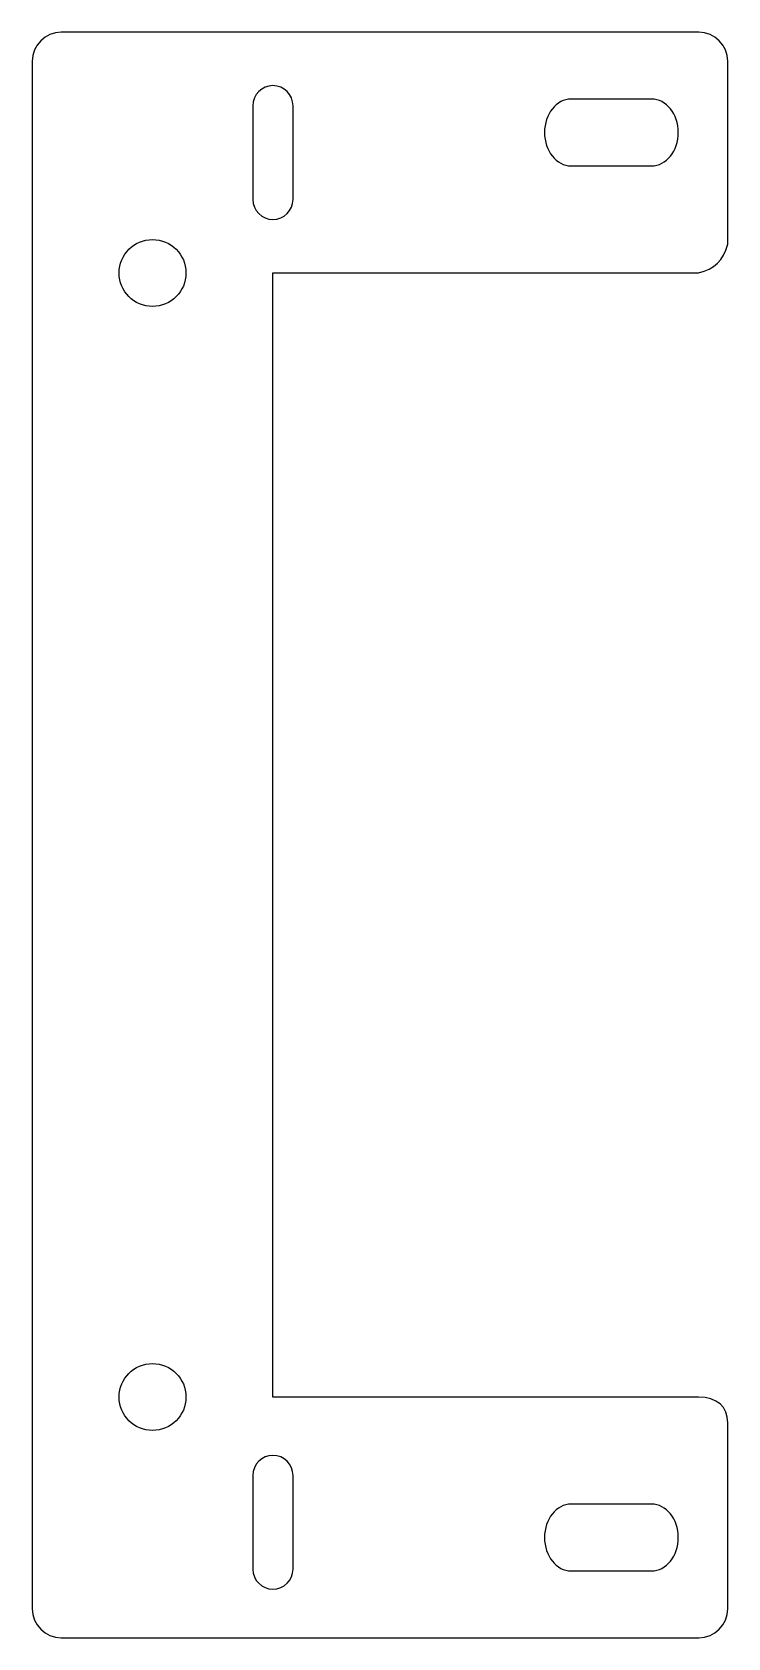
# Model space of a CAD drawing. Header units: centimetres. Extents: x -2.6 to 2.6, y -6 to 6.
import ezdxf

# ---------------------------------------------------------------- set-up
doc = ezdxf.new("R2010")
doc.units = ezdxf.units.CM
doc.header["$MEASUREMENT"] = 0
doc.layers.add('layer 1', color=7, linetype='Continuous')

msp = doc.modelspace()

# ---------------------------------------------------------------- linework, layer by layer
at = {"layer": 'layer 1', "color": 250, "lineweight": 25}
for centre in [(-1.7, 4.2), (-1.7, -4.2)]:
    msp.add_ellipse(centre, major_axis=(0, 0.25), ratio=1, dxfattribs=at)
for points, knots in [([(-2.38188, 6), (-2.38188, 6), (2.38189, 6), (2.38189, 6), (2.38189, 6), (2.50186, 6), (2.6, 5.90186), (2.6, 5.7819), (2.6, 5.7819), (2.6, 5.7819), (2.6, 4.41522), (2.6, 4.41522), (2.6, 4.41522), (2.56624, 4.29056), (2.49939, 4.23205), (2.37964, 4.2), (2.37964, 4.2), (2.37964, 4.2), (-0.8, 4.2), (-0.8, 4.2), (-0.8, 4.2), (-0.8, 4.2), (-0.8, -4.2), (-0.8, -4.2), (-0.8, -4.2), (-0.8, -4.2), (2.37963, -4.2), (2.37963, -4.2), (2.37963, -4.2), (2.52035, -4.20156), (2.5982, -4.27259), (2.6, -4.39321), (2.6, -4.39321), (2.6, -4.39321), (2.6, -5.78189), (2.6, -5.78189), (2.6, -5.78189), (2.6, -5.90186), (2.50186, -6), (2.38189, -6), (2.38189, -6), (2.38189, -6), (-2.38188, -6), (-2.38188, -6), (-2.38188, -6), (-2.50185, -6), (-2.6, -5.90186), (-2.6, -5.78189), (-2.6, -5.78189), (-2.6, -5.78189), (-2.6, 5.7819), (-2.6, 5.7819), (-2.6, 5.7819), (-2.6, 5.90186), (-2.50185, 6), (-2.38188, 6)], [0, 0, 0, 0, 0.06666667, 0.06666667, 0.06666667, 0.06666667, 0.13333333, 0.13333333, 0.13333333, 0.13333333, 0.2, 0.2, 0.2, 0.2, 0.26666667, 0.26666667, 0.26666667, 0.26666667, 0.33333333, 0.33333333, 0.33333333, 0.33333333, 0.4, 0.4, 0.4, 0.4, 0.46666667, 0.46666667, 0.46666667, 0.46666667, 0.53333333, 0.53333333, 0.53333333, 0.53333333, 0.6, 0.6, 0.6, 0.6, 0.66666667, 0.66666667, 0.66666667, 0.66666667, 0.73333333, 0.73333333, 0.73333333, 0.73333333, 0.8, 0.8, 0.8, 0.8, 0.86666667, 0.86666667, 0.86666667, 0.86666667, 1, 1, 1, 1]), ([(-0.80001, 5.6), (-0.80001, 5.6), (-0.80001, 5.6), (-0.80001, 5.6), (-0.80001, 5.6), (-0.7175, 5.6), (-0.65, 5.5325), (-0.65, 5.45), (-0.65, 5.45), (-0.65, 5.45), (-0.65, 4.75), (-0.65, 4.75), (-0.65, 4.75), (-0.65, 4.6675), (-0.7175, 4.6), (-0.80001, 4.6), (-0.80001, 4.6), (-0.80001, 4.6), (-0.80001, 4.6), (-0.80001, 4.6), (-0.80001, 4.6), (-0.8825, 4.6), (-0.95, 4.6675), (-0.95, 4.75), (-0.95, 4.75), (-0.95, 4.75), (-0.95, 5.45), (-0.95, 5.45), (-0.95, 5.45), (-0.95, 5.5325), (-0.8825, 5.6), (-0.80001, 5.6)], [0, 0, 0, 0, 0.11111111, 0.11111111, 0.11111111, 0.11111111, 0.22222222, 0.22222222, 0.22222222, 0.22222222, 0.33333333, 0.33333333, 0.33333333, 0.33333333, 0.44444444, 0.44444444, 0.44444444, 0.44444444, 0.55555556, 0.55555556, 0.55555556, 0.55555556, 0.66666667, 0.66666667, 0.66666667, 0.66666667, 0.77777778, 0.77777778, 0.77777778, 0.77777778, 1, 1, 1, 1]), ([(1.42921, 5.5), (1.42921, 5.5), (2.02923, 5.5), (2.02923, 5.5), (2.02923, 5.5), (2.13923, 5.5), (2.22922, 5.38751), (2.22922, 5.25003), (2.22922, 5.25003), (2.22922, 5.25003), (2.22922, 5.24999), (2.22922, 5.24999), (2.22922, 5.24999), (2.22922, 5.1125), (2.13923, 5), (2.02923, 5), (2.02923, 5), (2.02923, 5), (1.42921, 5), (1.42921, 5), (1.42921, 5), (1.31921, 5), (1.22922, 5.1125), (1.22922, 5.24999), (1.22922, 5.24999), (1.22922, 5.24999), (1.22922, 5.25003), (1.22922, 5.25003), (1.22922, 5.25003), (1.22922, 5.38751), (1.31921, 5.5), (1.42921, 5.5)], [0, 0, 0, 0, 0.11111111, 0.11111111, 0.11111111, 0.11111111, 0.22222222, 0.22222222, 0.22222222, 0.22222222, 0.33333333, 0.33333333, 0.33333333, 0.33333333, 0.44444444, 0.44444444, 0.44444444, 0.44444444, 0.55555556, 0.55555556, 0.55555556, 0.55555556, 0.66666667, 0.66666667, 0.66666667, 0.66666667, 0.77777778, 0.77777778, 0.77777778, 0.77777778, 1, 1, 1, 1]), ([(-0.80001, -4.63621), (-0.80001, -4.63621), (-0.80001, -4.63621), (-0.80001, -4.63621), (-0.80001, -4.63621), (-0.7175, -4.63621), (-0.65, -4.70371), (-0.65, -4.78621), (-0.65, -4.78621), (-0.65, -4.78621), (-0.65, -5.48621), (-0.65, -5.48621), (-0.65, -5.48621), (-0.65, -5.56871), (-0.7175, -5.63621), (-0.80001, -5.63621), (-0.80001, -5.63621), (-0.80001, -5.63621), (-0.80001, -5.63621), (-0.80001, -5.63621), (-0.80001, -5.63621), (-0.8825, -5.63621), (-0.95, -5.56871), (-0.95, -5.48621), (-0.95, -5.48621), (-0.95, -5.48621), (-0.95, -4.78621), (-0.95, -4.78621), (-0.95, -4.78621), (-0.95, -4.70371), (-0.8825, -4.63621), (-0.80001, -4.63621)], [0, 0, 0, 0, 0.11111111, 0.11111111, 0.11111111, 0.11111111, 0.22222222, 0.22222222, 0.22222222, 0.22222222, 0.33333333, 0.33333333, 0.33333333, 0.33333333, 0.44444444, 0.44444444, 0.44444444, 0.44444444, 0.55555556, 0.55555556, 0.55555556, 0.55555556, 0.66666667, 0.66666667, 0.66666667, 0.66666667, 0.77777778, 0.77777778, 0.77777778, 0.77777778, 1, 1, 1, 1]), ([(1.42921, -5), (1.42921, -5), (2.02923, -5), (2.02923, -5), (2.02923, -5), (2.13923, -5), (2.22922, -5.11249), (2.22922, -5.24998), (2.22922, -5.24998), (2.22922, -5.24998), (2.22922, -5.25001), (2.22922, -5.25001), (2.22922, -5.25001), (2.22922, -5.3875), (2.13923, -5.5), (2.02923, -5.5), (2.02923, -5.5), (2.02923, -5.5), (1.42921, -5.5), (1.42921, -5.5), (1.42921, -5.5), (1.31921, -5.5), (1.22922, -5.3875), (1.22922, -5.25001), (1.22922, -5.25001), (1.22922, -5.25001), (1.22922, -5.24998), (1.22922, -5.24998), (1.22922, -5.24998), (1.22922, -5.11249), (1.31921, -5), (1.42921, -5)], [0, 0, 0, 0, 0.11111111, 0.11111111, 0.11111111, 0.11111111, 0.22222222, 0.22222222, 0.22222222, 0.22222222, 0.33333333, 0.33333333, 0.33333333, 0.33333333, 0.44444444, 0.44444444, 0.44444444, 0.44444444, 0.55555556, 0.55555556, 0.55555556, 0.55555556, 0.66666667, 0.66666667, 0.66666667, 0.66666667, 0.77777778, 0.77777778, 0.77777778, 0.77777778, 1, 1, 1, 1])]:
    msp.add_open_spline(points, degree=3, knots=knots, dxfattribs=at)

doc.saveas('drawing.dxf')
